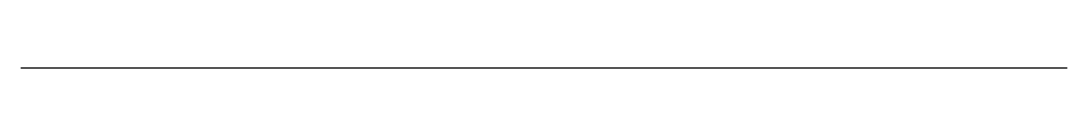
# Model space of a CAD drawing. Header units: millimetres. Extents: x 2 to 12, y 0 to 0.
import ezdxf

# ---------------------------------------------------------------- set-up
doc = ezdxf.new("R2010")
doc.units = ezdxf.units.MM

msp = doc.modelspace()

# ---------------------------------------------------------------- linework, layer by layer
msp.add_line((2, 0), (12, 0))

doc.saveas('drawing.dxf')
